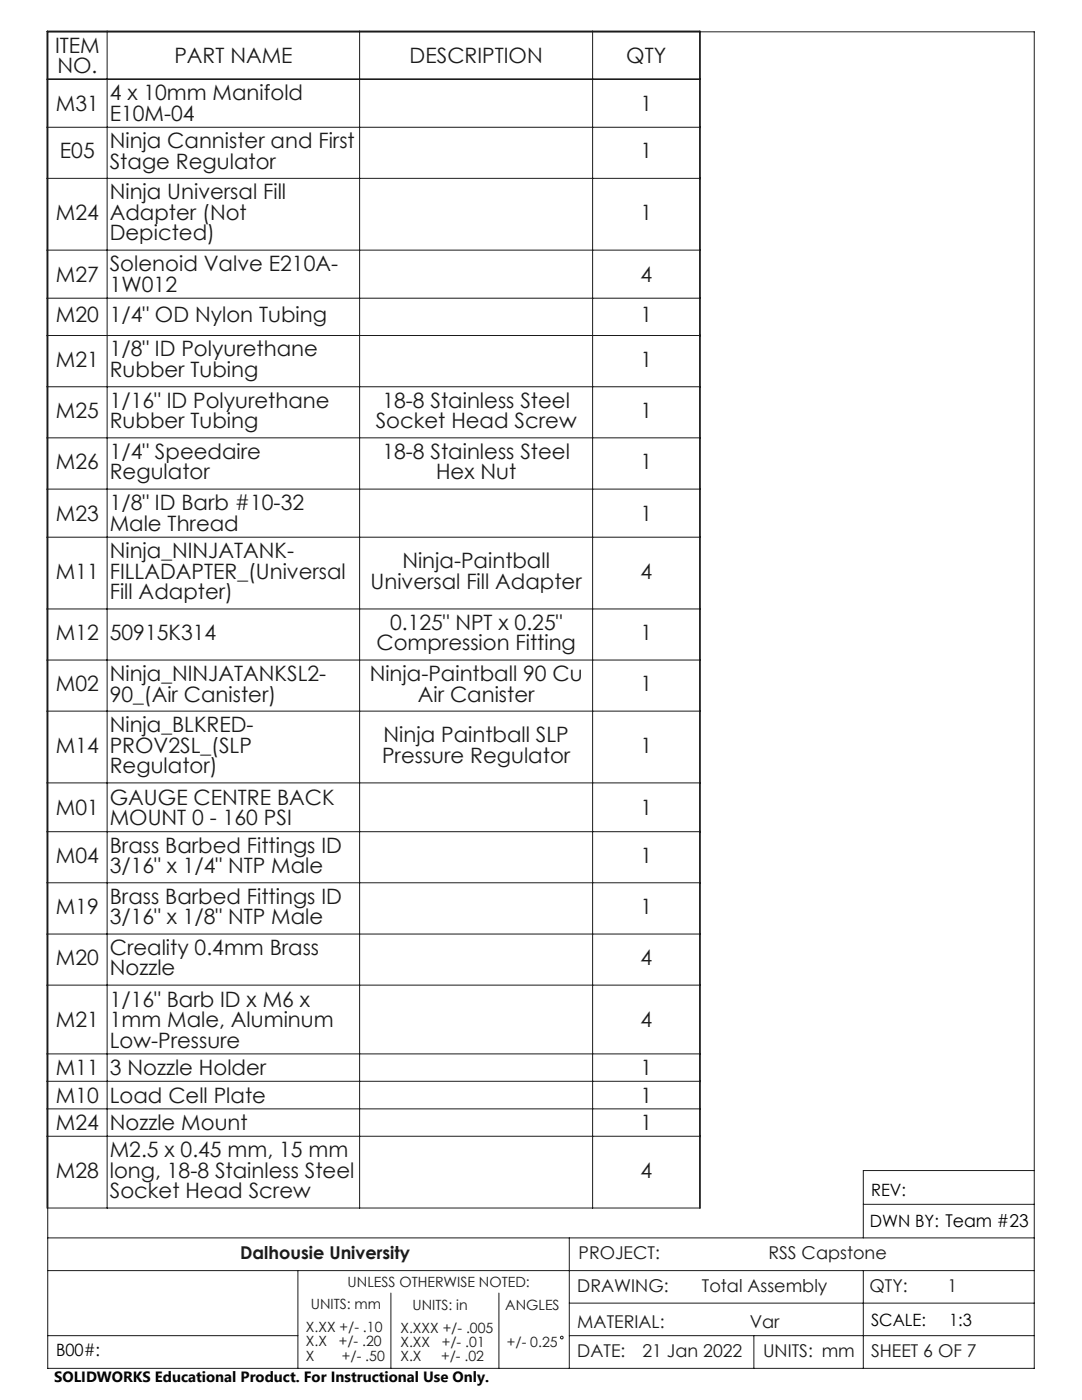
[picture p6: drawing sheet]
<svg xmlns="http://www.w3.org/2000/svg" width="216mm" height="279mm" viewBox="0 0 216 279" stroke-linecap="round" stroke-linejoin="round" font-family="sans-serif">
<defs><g id="words">
<g font-size="4.2" fill="#191924">
<text x="11" y="10.5">ITEM</text>
<text x="11.5" y="14.6">NO.</text>
<text x="34.8" y="12.6">PART NAME</text>
<text x="81.7" y="12.6">DESCRIPTION</text>
<text x="125" y="12.6">QTY</text>
<text x="11.2" y="22.1">M31</text>
<text x="21.9" y="20.1">4 x 10mm Manifold</text>
<text x="127.8" y="22.1">1</text>
<text x="21.9" y="29.6">Ninja Cannister and First</text>
<text x="21.9" y="24.2">E10M-04</text>
<text x="12" y="31.6">E05</text>
<text x="21.9" y="33.7">Stage Regulator</text>
<text x="127.8" y="31.6">1</text>
<text x="21.9" y="39.8">Ninja Universal Fill</text>
<text x="11.1" y="43.9">M24</text>
<text x="21.9" y="43.9">Adapter (Not</text>
<text x="21.9" y="48">Depicted)</text>
<text x="127.8" y="43.9">1</text>
<text x="11.1" y="56.2">M27</text>
<text x="21.9" y="54.2">Solenoid Valve E210A-</text>
<text x="21.9" y="58.3">1W012</text>
<text x="127.8" y="56.2">4</text>
<text x="11.1" y="64.4">M20</text>
<text x="21.9" y="64.4">1/4&quot; OD Nylon Tubing</text>
<text x="127.8" y="64.4">1</text>
<text x="21.9" y="71.1">1/8&quot; ID Polyurethane</text>
<text x="11.1" y="73.2">M21</text>
<text x="21.9" y="75.2">Rubber Tubing</text>
<text x="127.8" y="73.2">1</text>
<text x="11.1" y="83.4">M25</text>
<text x="21.9" y="81.4">1/16&quot; ID Polyurethane</text>
<text x="76.3" y="81.4">18-8 Stainless Steel</text>
<text x="127.8" y="83.4">1</text>
<text x="21.9" y="85.5">Rubber Tubing</text>
<text x="75" y="85.5">Socket Head Screw</text>
<text x="11.1" y="93.6">M26</text>
<text x="21.9" y="91.6">1/4&quot; Speedaire</text>
<text x="21.9" y="95.7">Regulator</text>
<text x="76.3" y="91.6">18-8 Stainless Steel</text>
<text x="87" y="95.7">Hex Nut</text>
<text x="127.8" y="93.6">1</text>
<text x="21.9" y="101.9">1/8&quot; ID Barb #10-32</text>
<text x="11.1" y="103.9">M23</text>
<text x="21.9" y="106">Male Thread</text>
<text x="127.8" y="103.9">1</text>
<text x="21.9" y="111.4">Ninja_NINJATANK-</text>
<text x="80.3" y="113.4">Ninja-Paintball</text>
<text x="11.1" y="115.5">M11</text>
<text x="21.9" y="115.5">FILLADAPTER_(Universal</text>
<text x="21.9" y="119.6">Fill Adapter)</text>
<text x="73.9" y="117.5">Universal Fill Adapter</text>
<text x="127.8" y="115.5">4</text>
<text x="77.8" y="125.7">0.125&quot; NPT x 0.25&quot;</text>
<text x="11.1" y="127.7">M12</text>
<text x="21.9" y="127.7">50915K314</text>
<text x="75.1" y="129.8">Compression Fitting</text>
<text x="127.8" y="127.7">1</text>
<text x="11.2" y="138">M02</text>
<text x="21.9" y="135.9">Ninja_NINJATANKSL2-</text>
<text x="73.8" y="135.9">Ninja-Paintball 90 Cu</text>
<text x="127.8" y="138">1</text>
<text x="21.9" y="140">90_(Air Canister)</text>
<text x="83.4" y="140">Air Canister</text>
<text x="21.9" y="146.1">Ninja_BLKRED-</text>
<text x="76.5" y="148.2">Ninja Paintball SLP</text>
<text x="11.2" y="150.2">M14</text>
<text x="21.9" y="150.2">PROV2SL_(SLP</text>
<text x="21.9" y="154.3">Regulator)</text>
<text x="76.2" y="152.3">Pressure Regulator</text>
<text x="127.8" y="150.2">1</text>
<text x="21.9" y="160.6">GAUGE CENTRE BACK</text>
<text x="11.2" y="162.6">M01</text>
<text x="21.9" y="164.7">MOUNT 0 - 160 PSI</text>
<text x="127.8" y="162.6">1</text>
<text x="11.2" y="172.2">M04</text>
<text x="21.9" y="170.2">Brass Barbed Fittings ID</text>
<text x="127.8" y="172.2">1</text>
<text x="21.9" y="174.3">3/16&quot; x 1/4&quot; NTP Male</text>
<text x="11.2" y="182.4">M19</text>
<text x="21.9" y="180.4">Brass Barbed Fittings ID</text>
<text x="21.9" y="184.5">3/16&quot; x 1/8&quot; NTP Male</text>
<text x="127.8" y="182.4">1</text>
<text x="21.9" y="190.6">Creality 0.4mm Brass</text>
<text x="11.2" y="192.6">M20</text>
<text x="21.9" y="194.7">Nozzle</text>
<text x="127.8" y="192.6">4</text>
<text x="21.9" y="200.9">1/16&quot; Barb ID x M6 x</text>
<text x="11.2" y="205">M21</text>
<text x="21.9" y="205">1mm Male, Aluminum</text>
<text x="21.9" y="209.1">Low-Pressure</text>
<text x="127.8" y="205">4</text>
<text x="11.2" y="214.6">M11</text>
<text x="21.9" y="214.6">3 Nozzle Holder</text>
<text x="127.8" y="214.6">1</text>
<text x="11.2" y="220.1">M10</text>
<text x="21.9" y="220.1">Load Cell Plate</text>
<text x="127.8" y="220.1">1</text>
<text x="11.2" y="225.6">M24</text>
<text x="21.9" y="225.6">Nozzle Mount</text>
<text x="127.8" y="225.6">1</text>
<text x="21.9" y="231">M2.5 x 0.45 mm, 15 mm</text>
<text x="11.2" y="235.1">M28</text>
<text x="21.9" y="235.1">long, 18-8 Stainless Steel</text>
<text x="21.9" y="239.2">Socket Head Screw</text>
<text x="127.8" y="235.1">4</text>
</g>
<g font-size="3.5" fill="#191924">
<text x="47.9" y="251.2">Dalhousie University</text>
<text x="115.4" y="251.2">PROJECT:</text>
<text x="153.3" y="251.2">RSS Capstone</text>
<text x="115.2" y="257.9">DRAWING:</text>
<text x="140" y="257.9">Total Assembly</text>
<text x="173.5" y="257.9">QTY:</text>
<text x="189.1" y="257.9">1</text>
<text x="115.2" y="265.1">MATERIAL:</text>
<text x="149.6" y="265.1">Var</text>
<text x="115.2" y="270.8">DATE:</text>
<text x="128.2" y="270.8">21 Jan 2022</text>
<text x="152.3" y="270.8">UNITS: mm</text>
<text x="173.8" y="270.8">SHEET 6 OF 7</text>
</g>
<g font-size="3.4">
<text x="173.8" y="238.6">REV:</text>
<text x="173.6" y="244.9">DWN BY: Team #23</text>
<text x="173.8" y="264.6">SCALE:</text>
<text x="189.4" y="264.6">1:3</text>
<text x="11.2" y="270.6">B00#:</text>
</g>
<text font-size="3" x="10.8" y="275.7">SOLIDWORKS Educational Product. For Instructional Use Only.</text>
<g font-size="2.8" fill="#191924">
<text x="69.4" y="256.8">UNLESS OTHERWISE NOTED:</text>
<text x="62" y="261.3">UNITS: mm</text>
<text x="82.3" y="261.4">UNITS: in</text>
<text x="100.8" y="261.4">ANGLES</text>
<text x="61.1" y="265.9">X.XX +/- .10</text>
<text x="61.1" y="268.7">X.X</text>
<text x="67.6" y="268.7">+/- .20</text>
<text x="79.9" y="266">X.XXX +/- .005</text>
<text x="79.9" y="268.8">X.XX</text>
<text x="88.2" y="268.8">+/- .01</text>
<text x="101.2" y="268.8">+/- 0.25</text>
<text x="61.1" y="271.5">X</text>
<text x="68.2" y="271.5">+/- .50</text>
<text x="79.9" y="271.6">X.X</text>
<text x="88" y="271.6">+/- .02</text>
</g>
</g></defs>
<g fill="none" stroke="#191924" stroke-width=".2">
<path d="M9.5 15.8h130.2M9.5 6.4h196.9v266.7h-196.9zM21.4 6.3v234.8M71.8 6.3v234.8M118.3 6.3v234.8M9.5 25.4h130.2M9.5 35.6h130.2M9.5 49.9h130.2M9.5 59.5h130.2M9.5 67h130.2M9.5 77.2h130.2M9.5 87.4h130.2"/>
<path d="M9.5 97.6h130.2M9.5 107.2h130.2M9.5 121.5h130.2M9.5 131.7h130.2M9.5 141.9h130.2M9.5 156.2h130.2M9.5 166h130.2M9.5 176.2h130.2M9.5 186.4h130.2M9.5 196.6h130.2M9.5 210.3h130.2M9.5 215.8h130.2"/>
<path d="M9.5 221.3h130.2M9.5 226.8h130.2M206.4 233.6h-34.1v13.5M9.5 241.1h130.2M9.5 253.6h196.9M9.5 247.1h196.9M59.4 253.6v19.5M78 258.1v15M99.6 258.1v15M113.6 247.1v26M172.3 253.6v19.5M172.3 240.3h34.1"/>
<path d="M9.5 266.6h49.9M113.6 266.6h92.8M113.6 260.1h92.8M150.4 266.6v6.5"/>
<circle cx="112.1" cy="266.9" r=".25"/>
</g>
<path d="M9.5 241.1v-234.8h130.2v234.8" fill="none" stroke="#191924" stroke-width=".35"/>
<use href="#words"/>
</svg>
